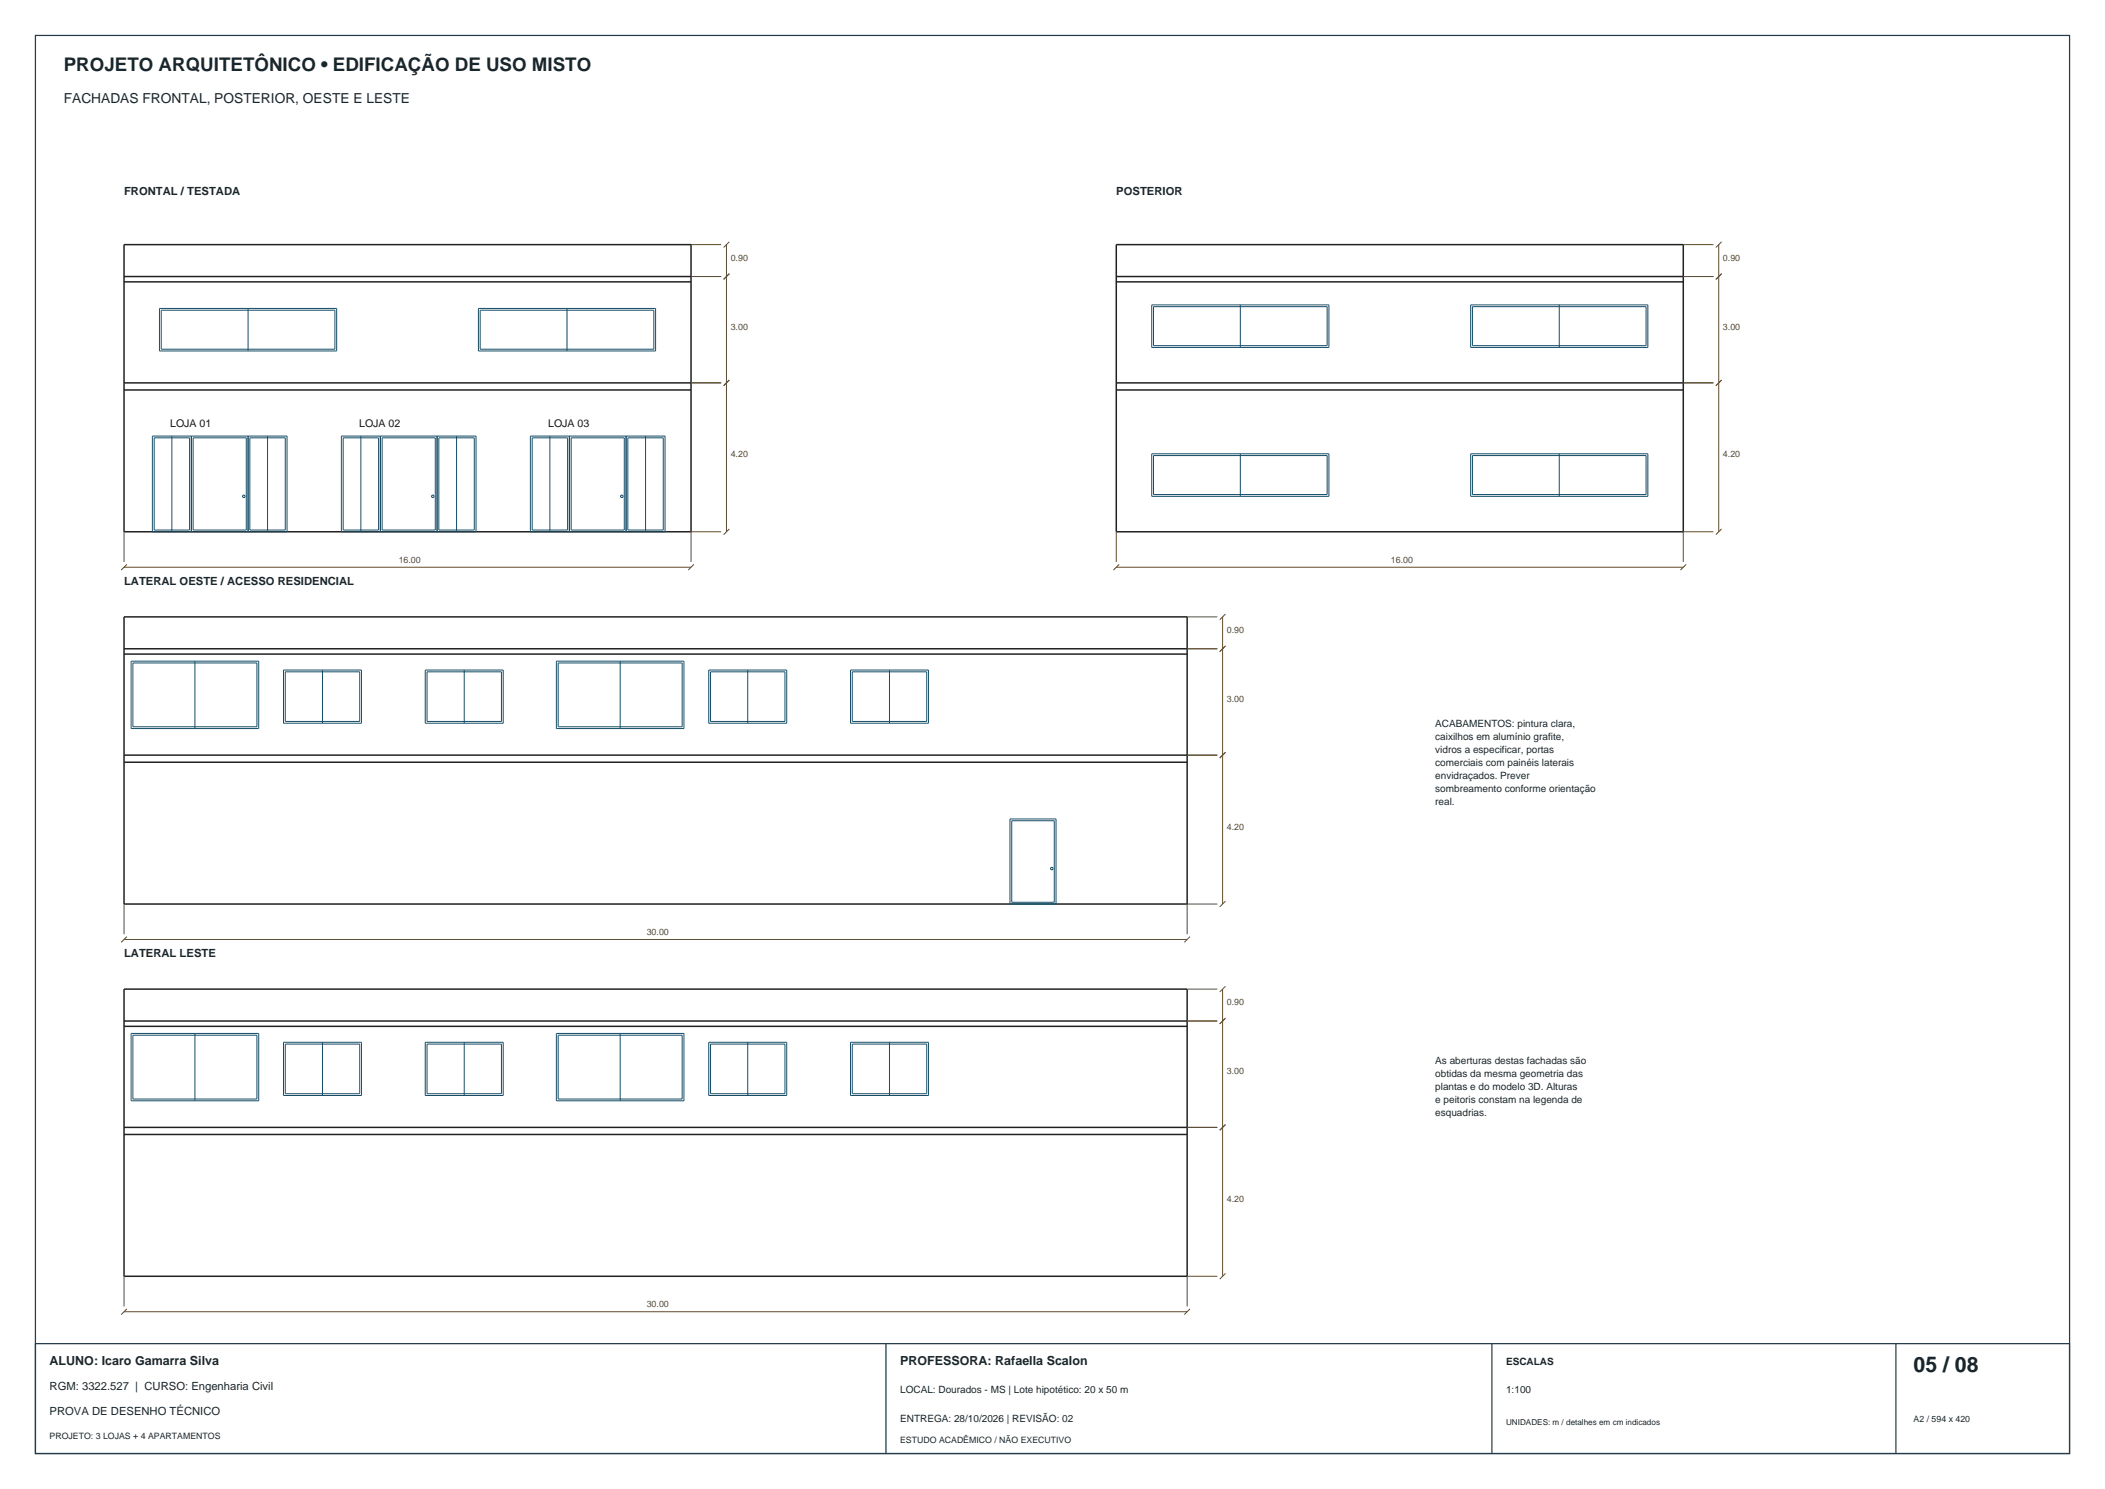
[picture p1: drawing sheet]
<svg xmlns="http://www.w3.org/2000/svg" width="594mm" height="420mm" viewBox="0 0 594 420" stroke-linecap="round" stroke-linejoin="round" font-family="sans-serif">
<defs><g id="words">
<text font-size="6" fill="#18262d" x="540" y="387">05 / 08</text>
<text font-size="5.3" fill="#18262d" x="18" y="20">PROJETO ARQUITETÔNICO • EDIFICAÇÃO DE USO MISTO</text>
<text font-size="3.9" fill="#18262d" x="18" y="29">FACHADAS FRONTAL, POSTERIOR, OESTE E LESTE</text>
<g font-size="3.5" fill="#18262d">
<text x="14" y="385">ALUNO: Icaro Gamarra Silva</text>
<text x="254" y="385">PROFESSORA: Rafaella Scalon</text>
</g>
<g font-size="3.2" fill="#18262d">
<text x="35" y="55">FRONTAL / TESTADA</text>
<text x="315" y="55">POSTERIOR</text>
<text x="35" y="165">LATERAL OESTE / ACESSO RESIDENCIAL</text>
<text x="35" y="270">LATERAL LESTE</text>
<text x="14" y="392">RGM: 3322.527 | CURSO: Engenharia Civil</text>
<text x="14" y="399">PROVA DE DESENHO TÉCNICO</text>
</g>
<g font-size="3" fill="#151515">
<text x="48" y="120.5">LOJA 01</text>
<text x="101.3" y="120.5">LOJA 02</text>
<text x="154.7" y="120.5">LOJA 03</text>
</g>
<g font-size="2.8" fill="#18262d">
<text x="405" y="205">ACABAMENTOS: pintura clara,</text>
<text x="405" y="208.7">caixilhos em alumínio grafite,</text>
<text x="405" y="212.4">vidros a especificar, portas</text>
<text x="405" y="216">comerciais com painéis laterais</text>
<text x="405" y="219.7">envidraçados. Prever</text>
<text x="405" y="223.4">sombreamento conforme orientação</text>
<text x="405" y="227.1">real.</text>
<text x="405" y="300">As aberturas destas fachadas são</text>
<text x="405" y="303.7">obtidas da mesma geometria das</text>
<text x="405" y="307.4">plantas e do modelo 3D. Alturas</text>
<text x="405" y="311">e peitoris constam na legenda de</text>
<text x="405" y="314.7">esquadrias.</text>
<text x="425" y="385">ESCALAS</text>
<text x="254" y="393">LOCAL: Dourados - MS | Lote hipotético: 20 x 50 m</text>
<text x="425" y="393">1:100</text>
<text x="254" y="401">ENTREGA: 28/10/2026 | REVISÃO: 02</text>
</g>
<g font-size="2.5" fill="#624b28">
<text x="206.2" y="73.5">0.90</text>
<text x="486.2" y="73.5">0.90</text>
<text x="206.2" y="93">3.00</text>
<text x="486.2" y="93">3.00</text>
<text x="206.2" y="129">4.20</text>
<text x="486.2" y="129">4.20</text>
<text x="112.5" y="158.8">16.00</text>
<text x="392.5" y="158.8">16.00</text>
<text x="346.2" y="178.5">0.90</text>
<text x="346.2" y="198">3.00</text>
<text x="346.2" y="234">4.20</text>
<text x="182.5" y="263.8">30.00</text>
<text x="346.2" y="283.5">0.90</text>
<text x="346.2" y="303">3.00</text>
<text x="346.2" y="339">4.20</text>
<text x="182.5" y="368.8">30.00</text>
</g>
<g font-size="2.5" fill="#18262d">
<text x="540" y="401">A2 / 594 x 420</text>
<text x="14" y="406">PROJETO: 3 LOJAS + 4 APARTAMENTOS</text>
<text x="254" y="407">ESTUDO ACADÊMICO / NÃO EXECUTIVO</text>
</g>
<text font-size="2.3" fill="#18262d" x="425" y="402">UNIDADES: m / detalhes em cm indicados</text>
</g></defs>
<path d="M10 10h574v400h-574zM10 379h574v31h-574zM250 379v31M421 379v31M535 379v31" fill="none" stroke="#243b49" stroke-width=".35"/>
<g fill="none" stroke="#202020" stroke-width=".42">
<path d="M35 69h160v81h-160zM35 79.5h160M35 78h160M315 69h160v81h-160zM315 79.5h160M315 78h160M35 110h160M35 108h160M315 110h160M315 108h160M35 174h300v81h-300zM35 184.5h300"/>
<path d="M35 183h300M35 215h300M35 213h300M35 279h300v81h-300zM35 289.5h300M35 288h300M35 320h300M35 318h300"/>
</g>
<g fill="none" stroke="#154e69" stroke-width=".28">
<path d="M45 87h50v12h-50zM45.5 87.5h49v11h-49zM70 87v12M135 87h50v12h-50zM135.5 87.5h49v11h-49zM160 87v12M325 86h50v12h-50zM325.5 86.5h49v11h-49zM350 86v12M415 86h50v12h-50zM415.5 86.5h49v11h-49zM440 86v12"/>
<path d="M43 123h38v27h-38zM43.5 123.5h10v26h-10zM48.5 123v27M54 123v27M54.5 123.5h15v26h-15zM70 123v27M70.5 123.5h10v26h-10zM75.5 123v27M96.3 123h38v27h-38zM96.8 123.5h10v26h-10zM101.8 123v27M107.3 123v27"/>
<path d="M107.8 123.5h15v26h-15zM123.3 123v27M123.8 123.5h10v26h-10zM128.8 123v27M149.7 123h38v27h-38zM150.2 123.5h10v26h-10zM155.2 123v27M160.7 123v27M161.2 123.5h15v26h-15zM176.7 123v27M177.2 123.5h10v26h-10zM182.2 123v27"/>
<path d="M325 128h50v12h-50zM325.5 128.5h49v11h-49zM350 128v12M415 128h50v12h-50zM415.5 128.5h49v11h-49zM440 128v12M37 186.5h36v19h-36zM37.5 187h35v18h-35zM55 186.5v19M80 189h22v15h-22zM80.5 189.5h21v14h-21zM91 189v15"/>
<path d="M120 189h22v15h-22zM120.5 189.5h21v14h-21zM131 189v15M157 186.5h36v19h-36zM157.5 187h35v18h-35zM175 186.5v19M200 189h22v15h-22zM200.5 189.5h21v14h-21zM211 189v15M240 189h22v15h-22zM240.5 189.5h21v14h-21zM251 189v15"/>
<path d="M285 231h13v24h-13zM285.5 231.5h12v23h-12zM37 291.5h36v19h-36zM37.5 292h35v18h-35zM55 291.5v19M80 294h22v15h-22zM80.5 294.5h21v14h-21zM91 294v15M120 294h22v15h-22zM120.5 294.5h21v14h-21zM131 294v15M157 291.5h36v19h-36z"/>
<path d="M157.5 292h35v18h-35zM175 291.5v19M200 294h22v15h-22zM200.5 294.5h21v14h-21zM211 294v15M240 294h22v15h-22zM240.5 294.5h21v14h-21zM251 294v15"/>
<circle cx="68.8" cy="140" r=".35"/>
<circle cx="122.1" cy="140" r=".35"/>
<circle cx="175.5" cy="140" r=".35"/>
<circle cx="296.8" cy="245" r=".35"/>
</g>
<g fill="none" stroke="#624b28" stroke-width=".28">
<path d="M195 78h8.5M195 69h8.5M205 69v81M205.8 77.2l-1.6 1.6M205.8 68.2l-1.6 1.6M475 78h8.5M475 69h8.5M485 69v81M485.8 77.2l-1.6 1.6M485.8 68.2l-1.6 1.6M195 108h8.5M205.8 107.2l-1.6 1.6"/>
<path d="M475 108h8.5M485.8 107.2l-1.6 1.6M35 150v8.5M35 160h160M35.8 159.2l-1.6 1.6M195.8 159.2l-1.6 1.6M203.5 150h-8.5v8.5M205.8 149.2l-1.6 1.6M315 160h160M315 150v8.5M315.8 159.2l-1.6 1.6M475.8 159.2l-1.6 1.6"/>
<path d="M483.5 150h-8.5v8.5M485.8 149.2l-1.6 1.6M335 174h8.5M345 174v81M345.8 173.2l-1.6 1.6M335 183h8.5M345.8 182.2l-1.6 1.6M335 213h8.5M345.8 212.2l-1.6 1.6M35 255v8.5M343.5 255h-8.5v8.5M345.8 254.2l-1.6 1.6"/>
<path d="M35 265h300M35.8 264.2l-1.6 1.6M335 279h8.5M335.8 264.2l-1.6 1.6M345 279v81M345.8 278.2l-1.6 1.6M335 288h8.5M345.8 287.2l-1.6 1.6M335 318h8.5M345.8 317.2l-1.6 1.6M35 360v8.5M343.5 360h-8.5v8.5"/>
<path d="M345.8 359.2l-1.6 1.6M35 370h300M35.8 369.2l-1.6 1.6M335.8 369.2l-1.6 1.6"/>
</g>
<use href="#words"/>
</svg>
